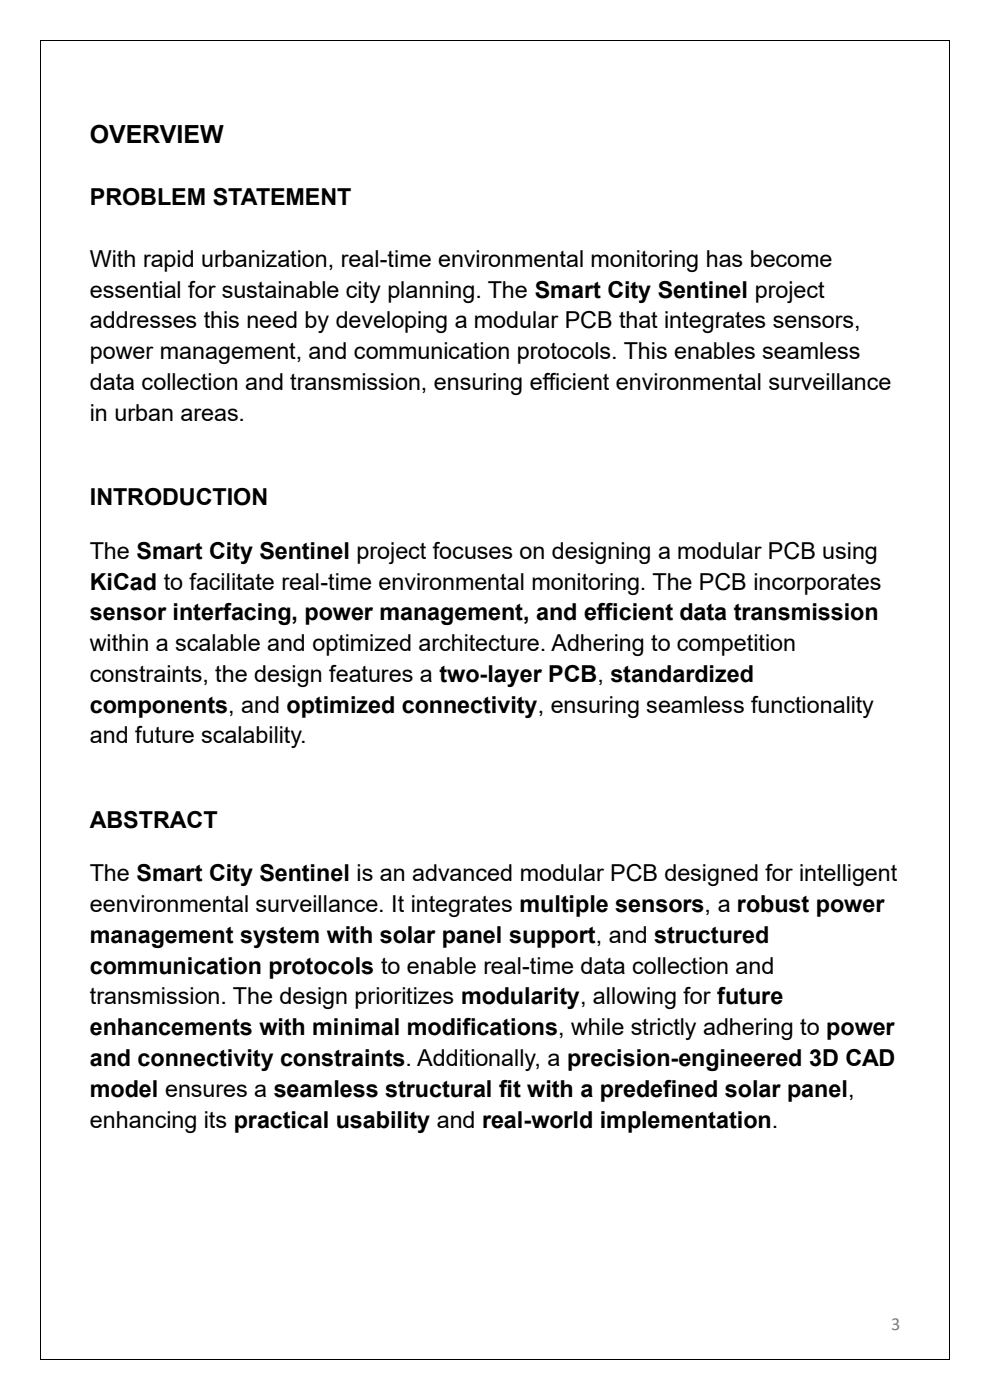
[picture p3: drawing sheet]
<svg xmlns="http://www.w3.org/2000/svg" width="210mm" height="297mm" viewBox="0 0 210 297" stroke-linecap="round" stroke-linejoin="round" font-family="sans-serif">
<defs><g id="words">
<text font-size="5.3" x="19" y="30.4">OVERVIEW</text>
<g font-size="5">
<text x="19" y="43.6">PROBLEM STATEMENT</text>
<text x="19" y="56.6">With rapid urbanization, real-time environmental monitoring has become</text>
<text x="19" y="63.1">essential for sustainable city planning. The Smart City Sentinel project</text>
<text x="19" y="69.7">addresses this need by developing a modular PCB that integrates sensors,</text>
<text x="19" y="76.2">power management, and communication protocols. This enables seamless</text>
<text x="19" y="82.7">data collection and transmission, ensuring efficient environmental surveillance</text>
<text x="19" y="89.3">in urban areas.</text>
<text x="19" y="107.2">INTRODUCTION</text>
<text x="19" y="118.5">The Smart City Sentinel project focuses on designing a modular PCB using</text>
<text x="19" y="125.1">KiCad to facilitate real-time environmental monitoring. The PCB incorporates</text>
<text x="19" y="131.6">sensor interfacing, power management, and efficient data transmission</text>
<text x="19" y="138.1">within a scalable and optimized architecture. Adhering to competition</text>
<text x="19" y="144.7">constraints, the design features a two-layer PCB, standardized</text>
<text x="19" y="151.2">components, and optimized connectivity, ensuring seamless functionality</text>
<text x="19" y="157.7">and future scalability.</text>
<text x="19" y="175.6">ABSTRACT</text>
<text x="19" y="187">The Smart City Sentinel is an advanced modular PCB designed for intelligent</text>
<text x="19" y="193.5">eenvironmental surveillance. It integrates multiple sensors, a robust power</text>
<text x="19" y="200">management system with solar panel support, and structured</text>
<text x="19" y="206.6">communication protocols to enable real-time data collection and</text>
<text x="19" y="213.1">transmission. The design prioritizes modularity, allowing for future</text>
<text x="19" y="219.6">enhancements with minimal modifications, while strictly adhering to power</text>
<text x="19" y="226.2">and connectivity constraints. Additionally, a precision-engineered 3D CAD</text>
<text x="19" y="232.7">model ensures a seamless structural fit with a predefined solar panel,</text>
<text x="19" y="239.2">enhancing its practical usability and real-world implementation.</text>
</g>
<text font-size="3.9" fill="#4472c4" x="189.1" y="282.2">3</text>
</g></defs>
<g fill="#000">
<path d="M8.5 8.5h.1v.1h-.1z" fill-rule="evenodd"/>
<path d="M8.5 8.5h.1v.1h-.1z" fill-rule="evenodd"/>
<path d="M201.4 8.5h.2v.1h-.2z" fill-rule="evenodd"/>
<path d="M201.4 8.5h.2v.1h-.2z" fill-rule="evenodd"/>
<path d="M8.5 288.4h.1v.2h-.1z" fill-rule="evenodd"/>
<path d="M8.5 288.4h.1v.2h-.1z" fill-rule="evenodd"/>
<path d="M201.4 288.4h.2v.2h-.2z" fill-rule="evenodd"/>
<path d="M201.4 288.4h.2v.2h-.2z" fill-rule="evenodd"/>
</g>
<path d="M8.6 8.6v279.8M8.6 8.6h192.8M201.5 8.6v279.8M8.6 288.5h192.8" fill="none" stroke="#000" stroke-width=".21"/>
<use href="#words"/>
</svg>
